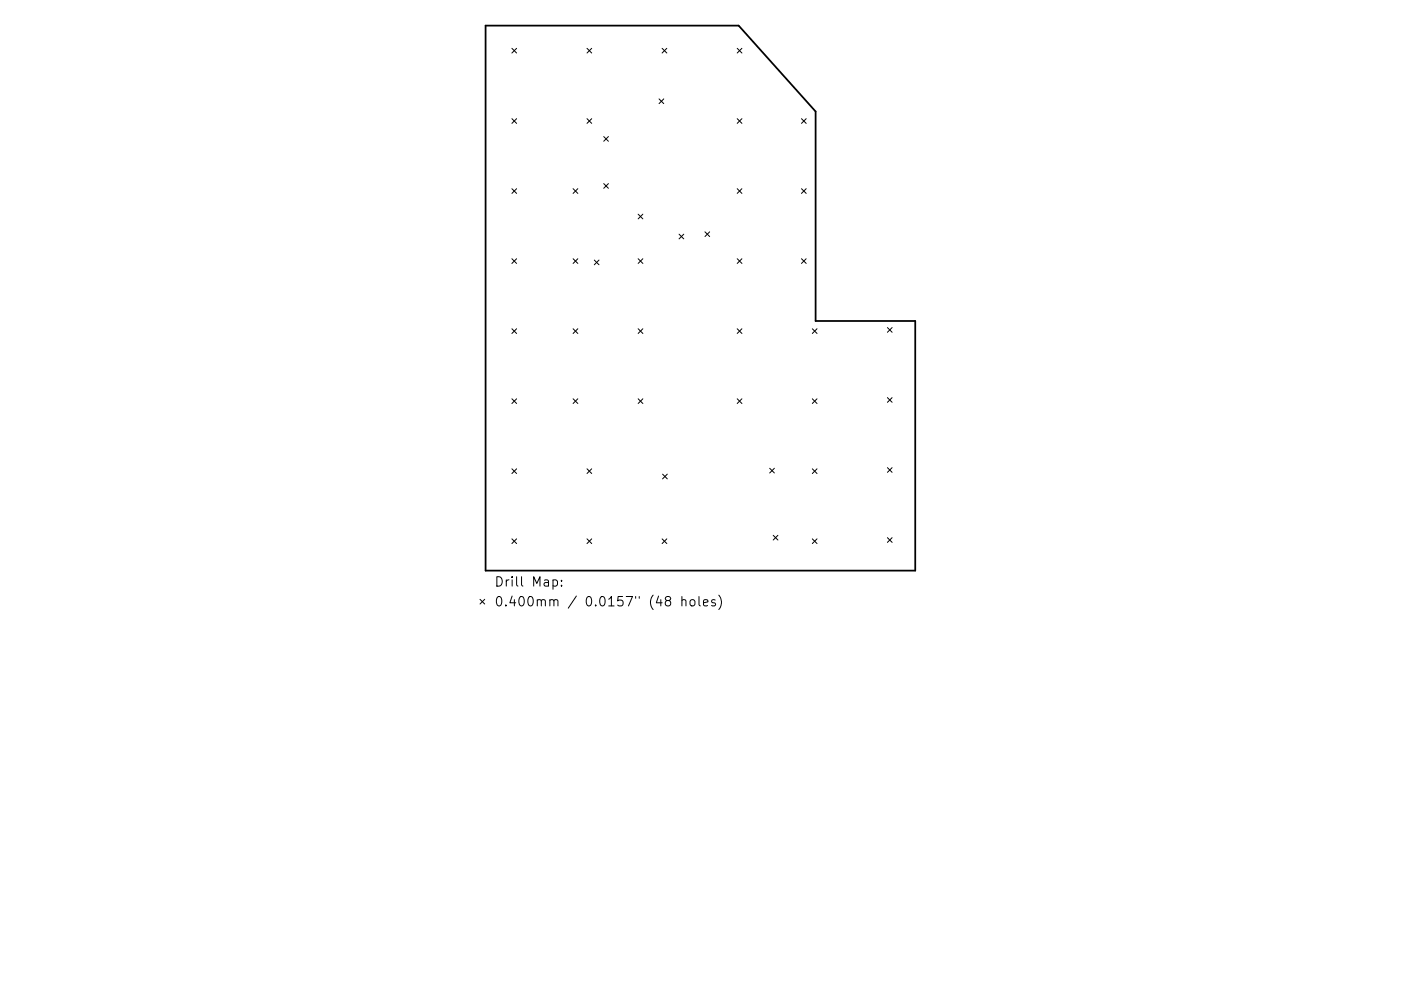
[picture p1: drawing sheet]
<svg xmlns="http://www.w3.org/2000/svg" width="297mm" height="210mm" viewBox="0 0 297 210" stroke-linecap="round" stroke-linejoin="round" font-family="sans-serif">
<defs><g id="words">
<g font-size="2.8">
<text x="104.8" y="124.5">Drill Map:</text>
<text x="104.8" y="128.7">0.400mm / 0.0157&quot; (48 holes)</text>
</g>
</g></defs>
<path d="M103 5.4h53.6l16.3 18.3v44.4h21.1v53h-91z" fill="none" stroke="#000" stroke-width=".37"/>
<g fill="none" stroke="#000" stroke-width=".21">
<path d="M108.5 10.3l1 1M109.5 10.3l-1 1M124.5 10.3l1 1M125.5 10.3l-1 1M140.4 10.3l1 1M141.4 10.3l-1 1M156.3 10.3l1 1M157.3 10.3l-1 1M108.5 25.2l1 1M109.5 25.2l-1 1M124.5 25.2l1 1M125.5 25.2l-1 1"/>
<path d="M128 29l1 1M128 39l1 1M129 29l-1 1M129 39l-1 1M139.7 21l1 1M140.7 21l-1 1M156.3 25.2l1 1M157.3 25.2l-1 1M169.9 25.2l1 1M170.9 25.2l-1 1M108.5 40l1 1M108.5 54.9l1 1"/>
<path d="M109.5 40l-1 1M109.5 54.9l-1 1M121.5 40l1 1M121.5 54.9l1 1M122.5 40l-1 1M122.5 54.9l-1 1M126 55.2l1 1M127 55.2l-1 1M135.3 45.4l1 1M135.3 54.9l1 1M136.3 45.4l-1 1M136.3 54.9l-1 1"/>
<path d="M144 49.7l1 1M145 49.7l-1 1M149.5 49.2l1 1M150.5 49.2l-1 1M156.3 40l1 1M156.3 54.9l1 1M157.3 40l-1 1M157.3 54.9l-1 1M169.9 40l1 1M169.9 54.9l1 1M170.9 40l-1 1M170.9 54.9l-1 1"/>
<path d="M108.5 69.8l1 1M109.5 69.8l-1 1M121.5 69.8l1 1M122.5 69.8l-1 1M135.3 69.8l1 1M136.3 69.8l-1 1M156.3 69.8l1 1M157.3 69.8l-1 1M172.2 69.8l1 1M173.2 69.8l-1 1M188.1 69.5l1 1M189.1 69.5l-1 1"/>
<path d="M108.5 84.6l1 1M108.5 99.5l1 1M109.5 84.6l-1 1M109.5 99.5l-1 1M121.5 84.6l1 1M122.5 84.6l-1 1M124.5 99.5l1 1M125.5 99.5l-1 1M135.3 84.6l1 1M136.3 84.6l-1 1M156.3 84.6l1 1M157.3 84.6l-1 1"/>
<path d="M163.2 99.4l1 1M164.2 99.4l-1 1M172.2 84.6l1 1M172.2 99.5l1 1M173.2 84.6l-1 1M173.2 99.5l-1 1M188.1 84.4l1 1M188.1 99.2l1 1M189.1 84.4l-1 1M189.1 99.2l-1 1M108.5 114.3l1 1M109.5 114.3l-1 1"/>
<path d="M124.5 114.3l1 1M125.5 114.3l-1 1M140.4 114.3l1 1M140.5 100.6l1 1M141.4 114.3l-1 1M141.5 100.6l-1 1M163.9 113.6l1 1M164.9 113.6l-1 1M172.2 114.3l1 1M173.2 114.3l-1 1M188.1 114.1l1 1M189.1 114.1l-1 1"/>
<path d="M101.8 127.2l1 1M102.8 127.2l-1 1M117.2 123.1l.6-.1 .4 .4v.6l-.2 .3h-.8M119.1 124.2v.2M119.1 123.1v.2M141.4 127.4l-.3-.4 .1-.3 .2-.1 .6 .1 .2 .2-.1 .3-.9 .3-.1 .3v.4l.3 .4h.4l.4-.4-.1-.6-.3-.2M144.6 127.4l.3-.2 .4 .1 .1 1.3M144.6 126.6v2M146.5 127.3l.2-.1a.54 .54 0 0 1 .6 .4l-.1 .8a.54 .54 0 0 1-.5 .2 .54 .54 0 0 1-.4-.4v-.6zM148.2 126.6v1.7l.3 .3M149.2 127.9l.9-.2-.1-.4-.6-.1-.2 .3v1h.8M151.6 127.3l-.4-.1-.3 .3 .1 .3 .6 .2v.5h-.7"/>
<path d="M152.4 126.3a2.29 2.29 0 0 1 0 3"/>
</g>
<use href="#words"/>
</svg>
